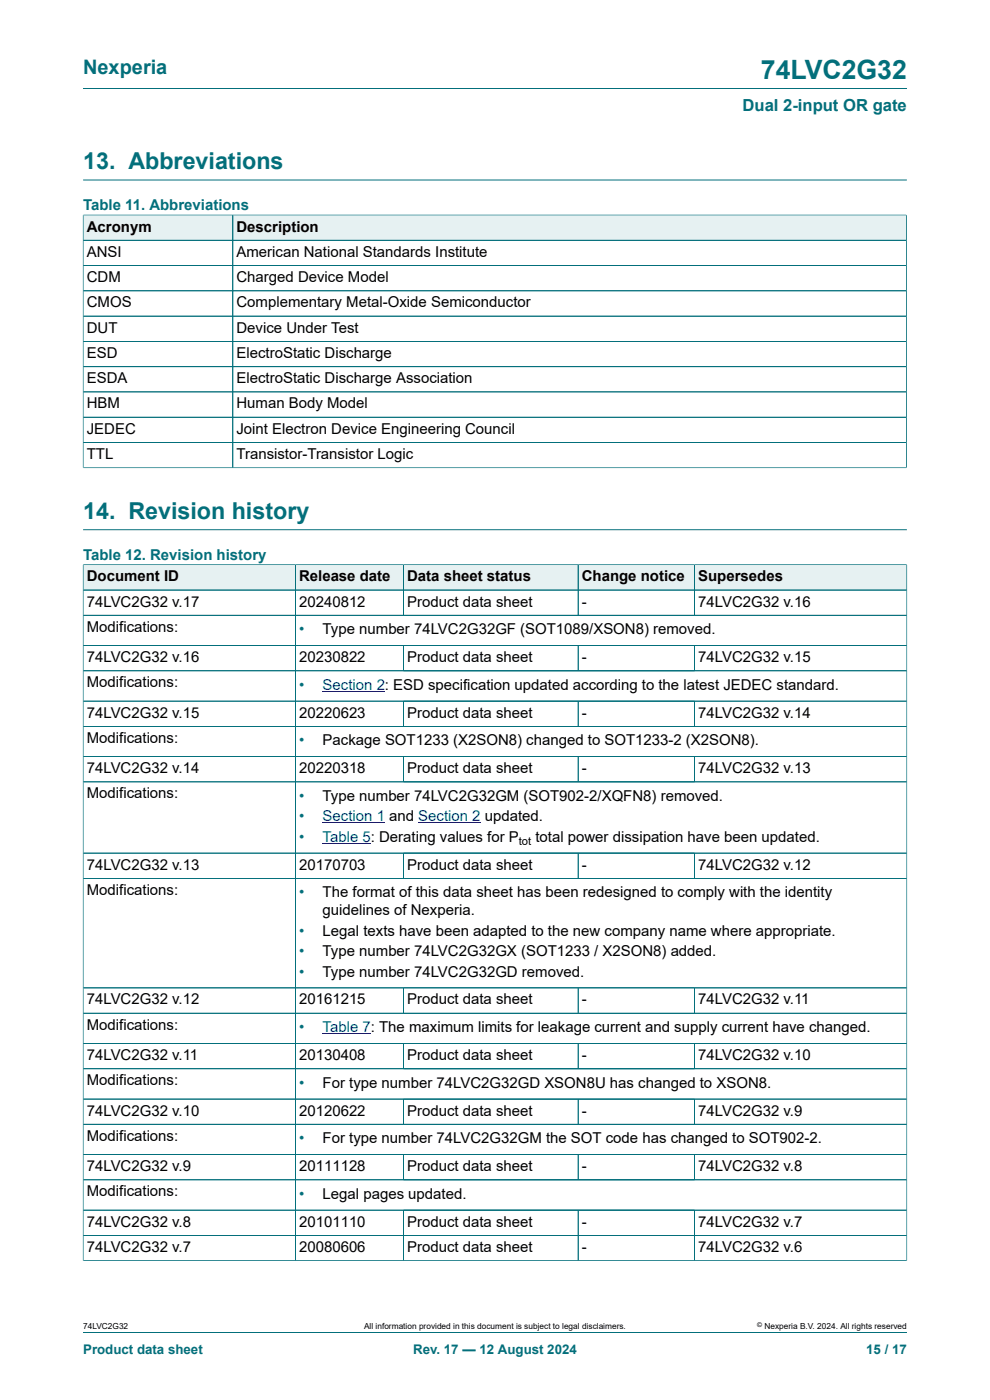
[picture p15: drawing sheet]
<svg xmlns="http://www.w3.org/2000/svg" width="210mm" height="297mm" viewBox="0 0 210 297" stroke-linecap="round" stroke-linejoin="round" font-family="sans-serif">
<defs><g id="words">
<text font-size="5.6" fill="#036f7b" x="161.4" y="16.8">74LVC2G32</text>
<g font-size="4.9" fill="#036f7b">
<text x="17.6" y="35.9">13. Abbreviations</text>
<text x="17.6" y="110">14. Revision history</text>
</g>
<text font-size="4.2" fill="#036f7b" x="17.6" y="15.6">Nexperia</text>
<text font-size="3.5" fill="#036f7b" x="157.5" y="23.7">Dual 2-input OR gate</text>
<g font-size="3.2" fill="#036f7b">
<text x="17.6" y="44.5">Table 11. Abbreviations</text>
<text x="17.6" y="118.7">Table 12. Revision history</text>
<text x="63.4" y="134.6">•</text>
<text x="63.4" y="146.3">•</text>
<text x="63.4" y="158.1">•</text>
<text x="63.4" y="169.9">•</text>
<text x="63.4" y="174.2">•</text>
<text x="63.4" y="178.6">•</text>
<text x="63.4" y="190.4">•</text>
<text x="63.4" y="198.5">•</text>
<text x="63.4" y="202.9">•</text>
<text x="63.4" y="207.2">•</text>
<text x="63.4" y="219">•</text>
<text x="63.4" y="230.8">•</text>
<text x="63.4" y="242.5">•</text>
<text x="63.4" y="254.3">•</text>
</g>
<g font-size="3.2">
<text x="18.4" y="49.1">Acronym</text>
<text x="50.2" y="49.1">Description</text>
<text x="18.4" y="54.5">ANSI</text>
<text x="18.4" y="59.8">CDM</text>
<text x="50.2" y="54.5">American National Standards Institute</text>
<text x="50.2" y="59.8">Charged Device Model</text>
<text x="18.4" y="65.2">CMOS</text>
<text x="50.2" y="65.2">Complementary Metal-Oxide Semiconductor</text>
<text x="18.4" y="70.6">DUT</text>
<text x="50.2" y="70.6">Device Under Test</text>
<text x="18.4" y="75.9">ESD</text>
<text x="50.2" y="75.9">ElectroStatic Discharge</text>
<text x="18.4" y="81.3">ESDA</text>
<text x="50.2" y="81.3">ElectroStatic Discharge Association</text>
<text x="18.4" y="86.7">HBM</text>
<text x="50.2" y="86.7">Human Body Model</text>
<text x="18.4" y="92">JEDEC</text>
<text x="50.2" y="92">Joint Electron Device Engineering Council</text>
<text x="18.4" y="97.4">TTL</text>
<text x="50.2" y="97.4">Transistor-Transistor Logic</text>
<text x="18.4" y="123.3">Document ID</text>
<text x="63.4" y="123.3">Release date</text>
<text x="86.4" y="123.3">Data sheet status</text>
<text x="123.4" y="123.3">Change notice</text>
<text x="148.1" y="123.3">Supersedes</text>
<text x="18.4" y="128.7">74LVC2G32 v.17</text>
<text x="63.4" y="128.7">20240812</text>
<text x="86.4" y="128.7">Product data sheet</text>
<text x="123.4" y="128.7">-</text>
<text x="148.1" y="128.7">74LVC2G32 v.16</text>
<text x="18.4" y="134">Modifications:</text>
<text x="68.4" y="134.6">Type number 74LVC2G32GF (SOT1089/XSON8) removed.</text>
<text x="18.4" y="140.5">74LVC2G32 v.16</text>
<text x="63.4" y="140.5">20230822</text>
<text x="86.4" y="140.5">Product data sheet</text>
<text x="123.4" y="140.5">-</text>
<text x="148.1" y="140.5">74LVC2G32 v.15</text>
<text x="18.4" y="145.8">Modifications:</text>
<text x="18.4" y="152.2">74LVC2G32 v.15</text>
<text x="63.4" y="152.2">20220623</text>
<text x="86.4" y="152.2">Product data sheet</text>
<text x="123.4" y="152.2">-</text>
<text x="148.1" y="152.2">74LVC2G32 v.14</text>
<text x="18.4" y="157.6">Modifications:</text>
<text x="68.4" y="158.1">Package SOT1233 (X2SON8) changed to SOT1233-2 (X2SON8).</text>
<text x="18.4" y="164">74LVC2G32 v.14</text>
<text x="63.4" y="164">20220318</text>
<text x="86.4" y="164">Product data sheet</text>
<text x="123.4" y="164">-</text>
<text x="148.1" y="164">74LVC2G32 v.13</text>
<text x="18.4" y="169.4">Modifications:</text>
<text x="68.4" y="169.9">Type number 74LVC2G32GM (SOT902-2/XQFN8) removed.</text>
<text x="113.6" y="178.6">total power dissipation have been updated.</text>
<text x="18.4" y="184.5">74LVC2G32 v.13</text>
<text x="63.4" y="184.5">20170703</text>
<text x="86.4" y="184.5">Product data sheet</text>
<text x="123.4" y="184.5">-</text>
<text x="148.1" y="184.5">74LVC2G32 v.12</text>
<text x="18.4" y="189.8">Modifications:</text>
<text x="68.4" y="190.4">The format of this data sheet has been redesigned to comply with the identity</text>
<text x="68.4" y="194.2">guidelines of Nexperia.</text>
<text x="68.4" y="198.5">Legal texts have been adapted to the new company name where appropriate.</text>
<text x="68.4" y="202.9">Type number 74LVC2G32GX (SOT1233 / X2SON8) added.</text>
<text x="68.4" y="207.2">Type number 74LVC2G32GD removed.</text>
<text x="18.4" y="213.1">74LVC2G32 v.12</text>
<text x="63.4" y="213.1">20161215</text>
<text x="86.4" y="213.1">Product data sheet</text>
<text x="123.4" y="213.1">-</text>
<text x="148.1" y="213.1">74LVC2G32 v.11</text>
<text x="18.4" y="218.5">Modifications:</text>
<text x="18.4" y="224.9">74LVC2G32 v.11</text>
<text x="63.4" y="224.9">20130408</text>
<text x="86.4" y="224.9">Product data sheet</text>
<text x="123.4" y="224.9">-</text>
<text x="148.1" y="224.9">74LVC2G32 v.10</text>
<text x="18.4" y="230.2">Modifications:</text>
<text x="68.4" y="230.8">For type number 74LVC2G32GD XSON8U has changed to XSON8.</text>
<text x="18.4" y="236.7">74LVC2G32 v.10</text>
<text x="63.4" y="236.7">20120622</text>
<text x="86.4" y="236.7">Product data sheet</text>
<text x="123.4" y="236.7">-</text>
<text x="148.1" y="236.7">74LVC2G32 v.9</text>
<text x="18.4" y="242">Modifications:</text>
<text x="68.4" y="242.5">For type number 74LVC2G32GM the SOT code has changed to SOT902-2.</text>
<text x="18.4" y="248.4">74LVC2G32 v.9</text>
<text x="63.4" y="248.4">20111128</text>
<text x="86.4" y="248.4">Product data sheet</text>
<text x="123.4" y="248.4">-</text>
<text x="148.1" y="248.4">74LVC2G32 v.8</text>
<text x="18.4" y="253.8">Modifications:</text>
<text x="68.4" y="254.3">Legal pages updated.</text>
<text x="18.4" y="260.2">74LVC2G32 v.8</text>
<text x="63.4" y="260.2">20101110</text>
<text x="86.4" y="260.2">Product data sheet</text>
<text x="123.4" y="260.2">-</text>
<text x="148.1" y="260.2">74LVC2G32 v.7</text>
<text x="18.4" y="265.6">74LVC2G32 v.7</text>
<text x="63.4" y="265.6">20080606</text>
<text x="86.4" y="265.6">Product data sheet</text>
<text x="123.4" y="265.6">-</text>
<text x="148.1" y="265.6">74LVC2G32 v.6</text>
</g>
<g font-size="3.2" fill="#00f">
<text x="68.4" y="146.3">Section 2: ESD specification updated according to the latest JEDEC standard.</text>
<text x="68.4" y="174.2">Section 1 and Section 2 updated.</text>
<text x="68.4" y="178.6">Table 5: Derating values for P</text>
<text x="68.4" y="219">Table 7: The maximum limits for leakage current and supply current have changed.</text>
</g>
<g font-size="2.8" fill="#036f7b">
<text x="17.6" y="287.2">Product data sheet</text>
<text x="87.6" y="287.2">Rev. 17 — 12 August 2024</text>
<text x="183.7" y="287.2">15 / 17</text>
</g>
<text font-size="2.4" x="110.1" y="179.2">tot</text>
<g font-size="1.8">
<text x="17.6" y="282">74LVC2G32</text>
<text x="77.2" y="282">All information provided in this document is subject to legal disclaimers.</text>
<text x="162.2" y="282">Nexperia B.V. 2024. All rights reserved</text>
</g>
<text font-size="1.4" x="160.6" y="281.6">©</text>
</g></defs>
<path d="M17.6 18.8h174.8M17.6 38.2h174.8" fill="none" stroke="#036f7b" stroke-width=".21"/>
<path d="M17.7 45.7h31.6v5.2h-31.6z" fill="#e6f1f2"/>
<path d="M17.6 45.5v5.5h31.8v-5.4h-31.8" fill="none" stroke="#036f7b" stroke-width=".21"/>
<path d="M49.5 45.7h142.7v5.2h-142.7z" fill="#e6f1f2"/>
<g fill="none" stroke="#036f7b" stroke-width=".21">
<path d="M17.6 51h174.7M17.6 56.3h174.7M17.6 45.7v53.6M17.7 45.6h174.6M49.4 45.6v53.6M192.3 45.5v53.8M17.6 61.7h174.7M17.6 67.1h174.7M17.6 72.4h174.7M17.6 77.8h174.7M17.6 99.2h174.7M17.6 83.1h174.7"/>
<path d="M17.6 88.5h174.7M17.6 93.9h174.7M17.6 112.4h174.8"/>
</g>
<path d="M17.7 119.9h44.9v5.2h-44.9z" fill="#e6f1f2"/>
<path d="M17.6 119.7v5.5h45.1v-5.4h-45.1" fill="none" stroke="#036f7b" stroke-width=".21"/>
<path d="M62.7 119.9h22.8v5.2h-22.8z" fill="#e6f1f2"/>
<path d="M62.7 119.8h22.9v5.4h-22.9z" fill="none" stroke="#036f7b" stroke-width=".21"/>
<path d="M85.7 119.9h36.9v5.2h-36.9z" fill="#e6f1f2"/>
<path d="M85.6 119.8h37v5.4h-37z" fill="none" stroke="#036f7b" stroke-width=".21"/>
<path d="M122.7 119.9h24.6v5.2h-24.6z" fill="#e6f1f2"/>
<path d="M122.6 119.8h24.7v5.4h-24.7z" fill="none" stroke="#036f7b" stroke-width=".21"/>
<path d="M147.4 119.9h44.9v5.2h-44.9z" fill="#e6f1f2"/>
<path d="M192.4 119.7v29h-174.8v-23.5h174.8M192.4 119.8h-45.1v10.7M17.6 130.5h174.8M62.7 125.2v23.5M85.6 125.2v5.3M85.6 136.9v5.4M122.6 125.2v5.3M122.6 136.9v5.4M147.3 136.9v5.4M192.4 136.9h-174.8M192.4 142.3h-174.8" fill="none" stroke="#036f7b" stroke-width=".21"/>
<path d="M68.4 146.7h11.5" fill="none" stroke="#00f" stroke-width=".21"/>
<path d="M79.9 146.6l1.8 .1z" fill="#00f"/>
<path d="M17.6 148.7h174.8v32.3h-174.8zM62.7 148.7v32.3M85.6 148.7v5.4M122.6 148.7v5.4M147.3 148.7v5.4M192.4 154.1h-174.8M17.6 160.5h174.8M85.6 160.5v5.4M122.6 160.5v5.4M147.3 160.5v5.4M192.4 165.9h-174.8" fill="none" stroke="#036f7b" stroke-width=".21"/>
<path d="M68.4 174.6h11.5" fill="none" stroke="#00f" stroke-width=".21"/>
<path d="M79.9 174.5l1.8 .1z" fill="#00f"/>
<path d="M88.7 174.6h11.5" fill="none" stroke="#00f" stroke-width=".21"/>
<path d="M100.2 174.5l1.7 .1z" fill="#00f"/>
<path d="M68.4 178.9h10.3M68.4 219.3h10.3" fill="none" stroke="#00f" stroke-width=".21"/>
<g fill="none" stroke="#036f7b" stroke-width=".21">
<path d="M17.6 119.9v147.6M17.7 119.8h174.6M62.7 119.9v147.5M85.6 119.9v10.6M122.6 119.9v10.6M147.3 119.9v10.6M192.4 119.9v147.6M17.7 130.5h174.6M17.7 136.9h174.6M85.6 137v5.2M122.6 137v5.2M147.3 137v5.2"/>
<path d="M192.3 125.2h-174.6M17.7 148.7h174.6M85.6 148.8v5.2M122.6 148.8v5.2M147.3 148.8v5.2M192.3 142.3h-174.6M192.3 154.1h-174.6M17.7 160.5h174.6M17.7 165.9h174.6M85.6 160.6v5.2M122.6 160.6v5.2M147.3 160.6v5.2"/>
<path d="M17.6 181h174.8M85.6 181v5.3M122.6 181v5.3M147.3 181v5.3M192.4 186.3h-174.8M17.6 214.9h174.8M85.6 209.6v5.3M122.6 209.6v5.3M147.3 209.6v5.3M192.4 209.6h-174.8M85.6 221.4v5.3M85.6 233.2v5.3"/>
<path d="M122.6 221.4v5.3M122.6 233.2v5.3M147.3 221.4v5.3M147.3 233.2v5.3M192.4 221.4h-174.8M192.4 226.7h-174.8M192.4 233.2h-174.8M192.4 238.5h-174.8M17.6 244.9h174.8M85.6 244.9v5.4M85.6 256.7v10.7M122.6 244.9v5.4"/>
<path d="M122.6 256.7v10.7M147.3 244.9v5.4M147.3 256.7v10.7M192.4 250.3h-174.8M192.4 256.7h-174.8M17.6 267.4h174.8M192.4 262.1h-174.8M17.6 282.6h174.8"/>
</g>
<use href="#words"/>
</svg>
